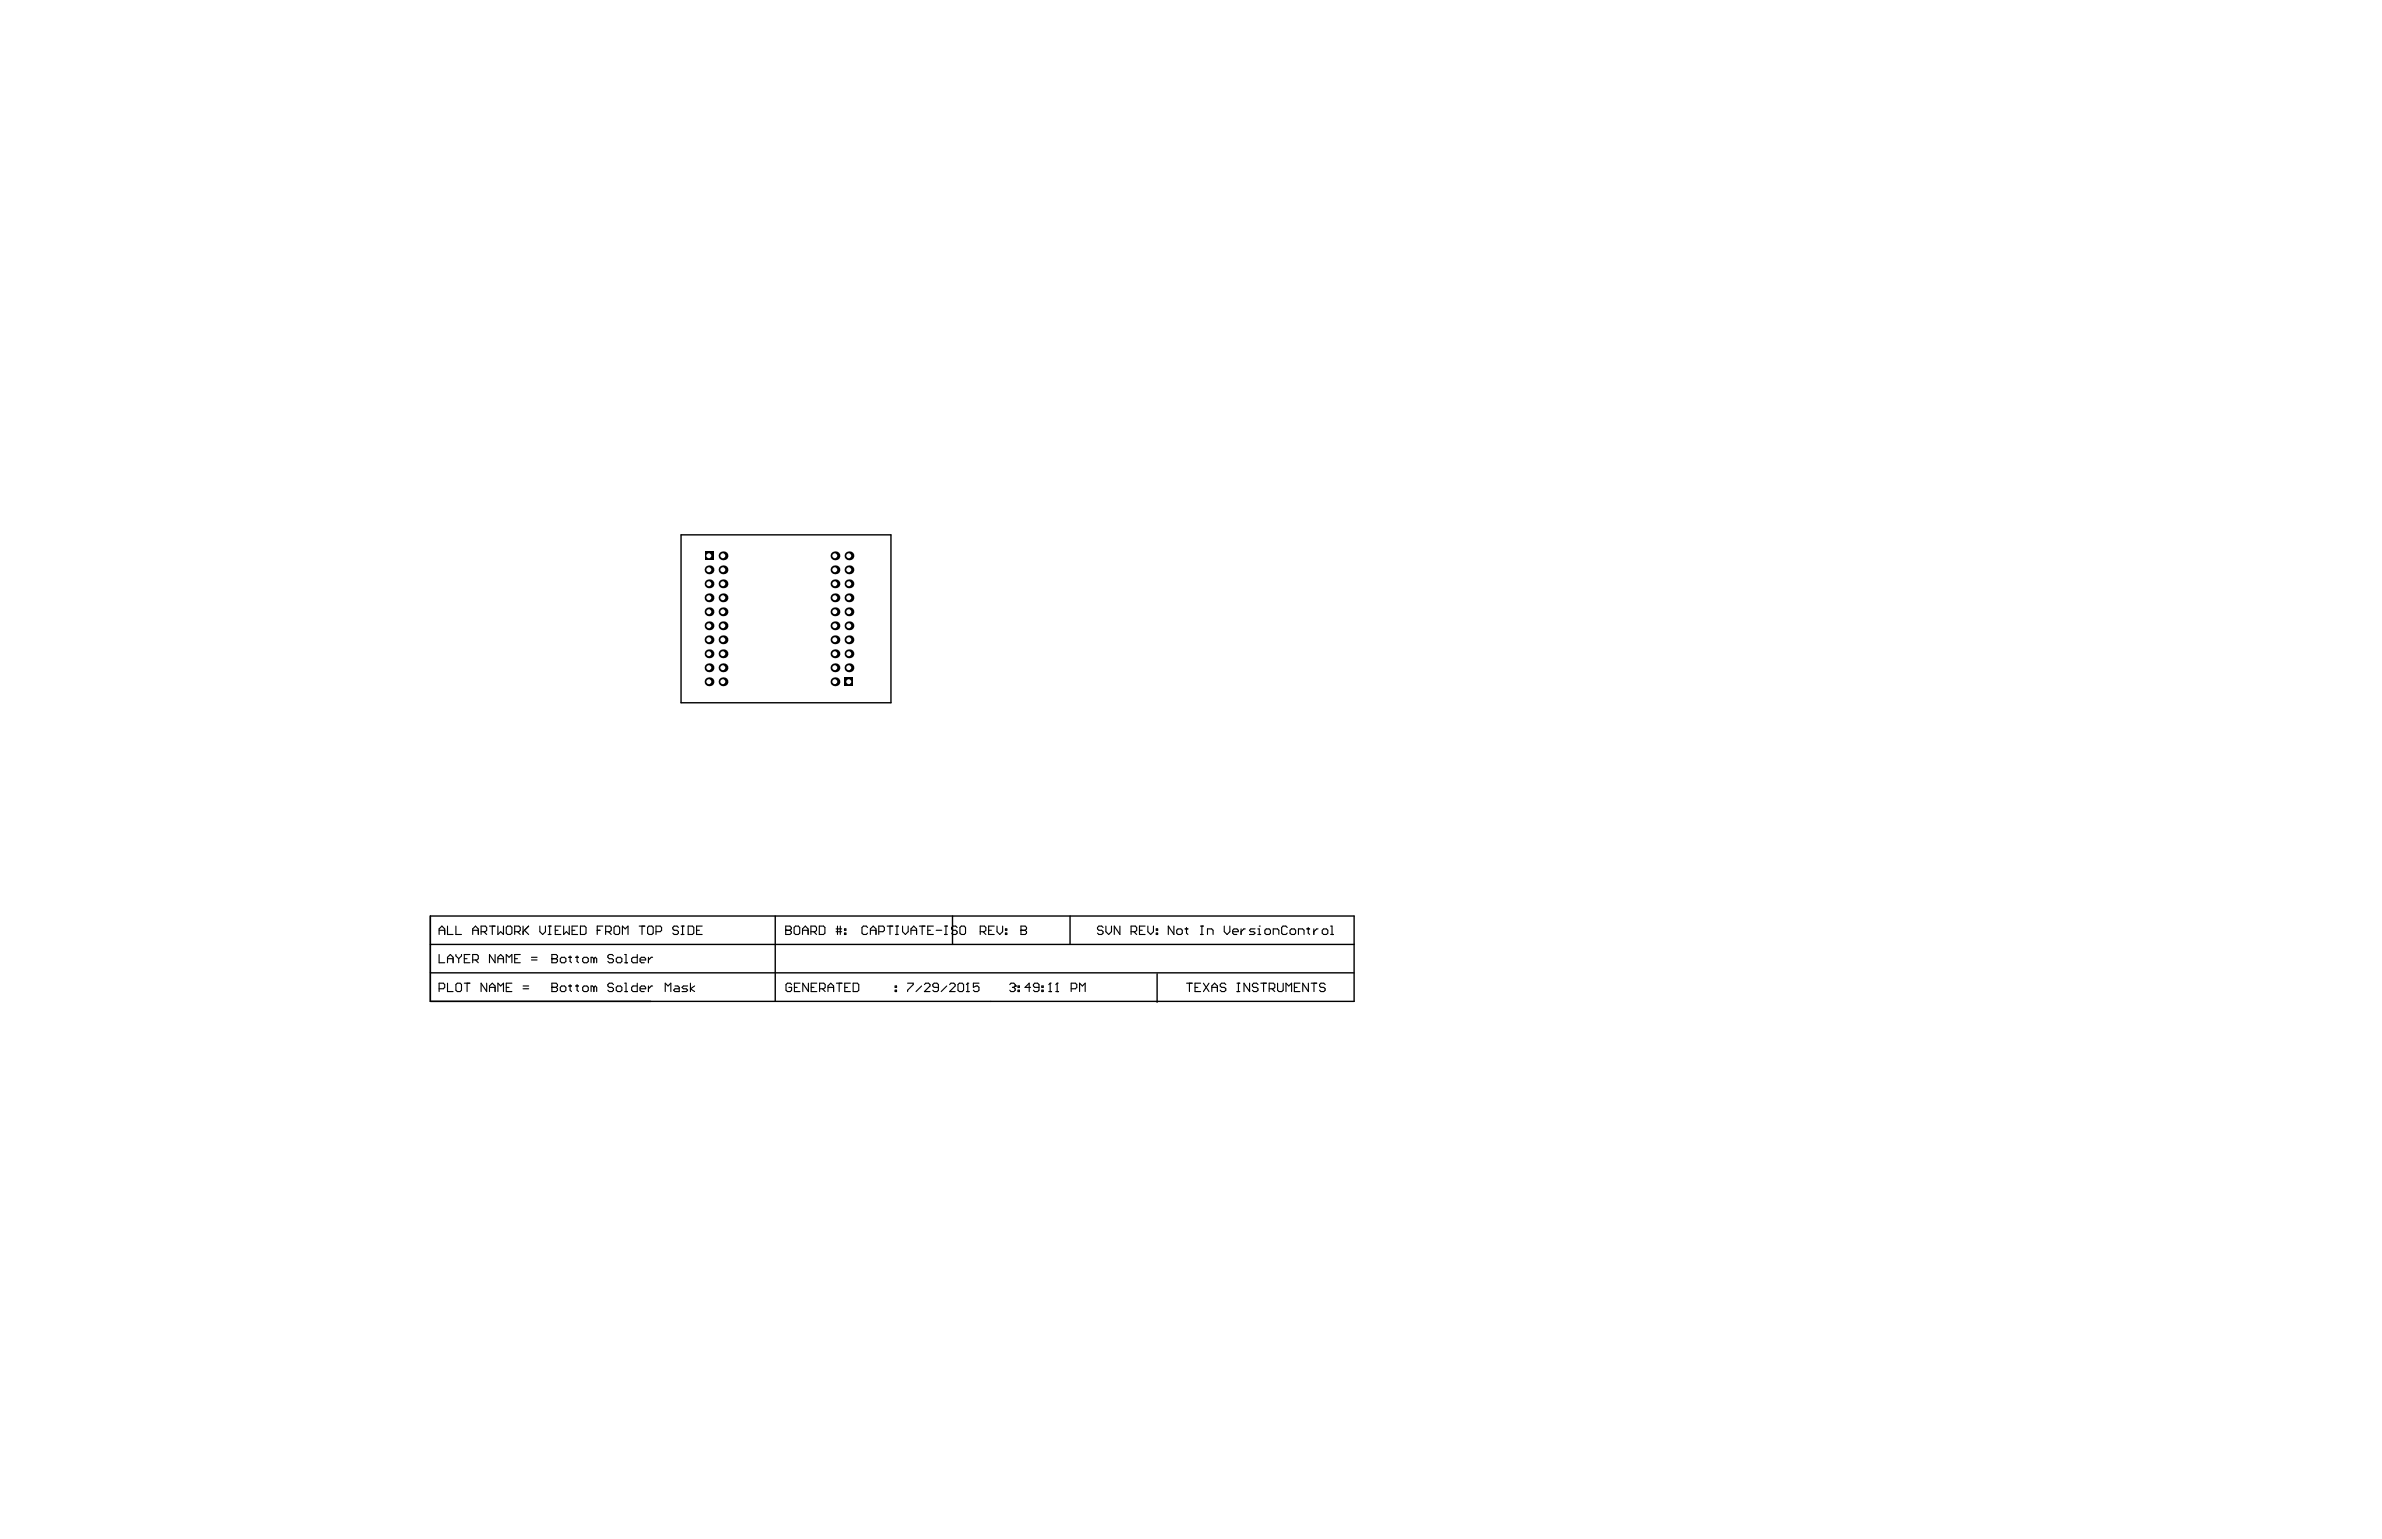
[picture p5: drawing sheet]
<svg xmlns="http://www.w3.org/2000/svg" width="432mm" height="279mm" viewBox="0 0 432 279" stroke-linecap="round" stroke-linejoin="round" font-family="sans-serif">
<path d="M123.5 97h38v30.4h-38zM78 166.1v15.5h167.5v-15.5h-167.5v15.5M78 176.4h167.4M78 171.2h167.5M140.5 166.1v15.5M172.7 166.1v5.1M194 166.1v5.1M209.8 176.6v5.1" fill="none" stroke="#000" stroke-width=".25"/>
<g fill="none" stroke="#000" stroke-width=".2">
<path d="M79.6 169.4v-1l.5-.5 .5 .5v1M79.6 173.1v1.5h1M79.6 179.3h.8l.2-.3v-.5l-.2-.2h-.8v1.5M79.6 168.7h1M81.1 167.9v1.5h1M81.1 174.6v-1l.5-.5 .5 .5v1M81.1 178.3v1.5h1M81.1 173.8h1M82.6 167.9v1.5h1.1M82.6 173.1v.2l.6 .5M82.9 178.3h.5l.3 .2v1l-.3 .3h-.5l-.3-.3v-1zM83.2 173.8v.8"/>
<path d="M83.7 173.1v.2l-.5 .5M84.2 178.3h1M84.2 173.8h.5M84.7 178.3v1.5M85.2 173.1h-1v1.5h1M85.7 168.7h1M85.7 174.1h.7l.3-.3v-.5l-.3-.2h-.7v1.5M85.7 169.4v-1l.5-.5 .5 .5v1M86.2 174.1l.5 .5M87.2 168.9h.8l.2-.2v-.5l-.2-.3h-.8v1.5M87.7 168.9l.5 .5M88.2 178.3v1.5l-1-1.5v1.5"/>
<path d="M88.7 179.8v-1l.5-.5 .5 .5v1M88.7 179h1M88.7 167.9h1M89.2 167.9v1.5M89.7 173.1v1.5l-1-1.5v1.5M90.3 167.9v1.5l.5-.5 .5 .5v-1.5M90.3 174.6v-1l.5-.5 .5 .5v1M90.3 179.8v-1.5l.5 .5 .5-.5v1.5M90.3 173.8h1M91.8 179h.5M91.8 174.6v-1.5l.5 .5 .5-.5v1.5M92 167.9h.5l.3 .3v1l-.3 .2h-.5l-.2-.2v-1z"/>
<path d="M92.8 178.3h-1v1.5h1M93.3 168.9h.8l.2-.2v-.5l-.2-.3h-.8v1.5M93.3 173.8h.5M93.8 168.9l.5 .5M94.3 173.1h-1v1.5h1M94.8 179.3h1M94.8 178.8h1M94.8 167.9v1.5M95.1 168.7l.7 .7M95.8 167.9l-1 1M96.3 174.1h1.1M96.3 173.6h1.1"/>
<path d="M97.9 167.9v1l.5 .5 .5-.5v-1M99.4 169.4h.5M99.4 167.9h.5M99.6 167.9v1.5M100 179h.1M100 173.8h.1M100 178.3h.8l.3 .2v.3l-.3 .2 .3 .3v.2l-.3 .3h-.8zM100 179h.8M100 173.1h.8l.3 .2v.3l-.3 .2 .3 .3v.2l-.3 .3h-.8zM100 173.8h.8M100.7 168.7h.5M101.7 167.9h-1v1.5h1"/>
<path d="M101.8 178.8h.5l.3 .2v.5l-.3 .3h-.5l-.2-.3v-.5zM101.8 173.6h.5l.3 .2v.5l-.3 .3h-.5l-.2-.3v-.5zM102.2 167.9v1.5l.5-.5 .5 .5v-1.5M103.1 178.8h.5M103.1 173.6h.5M103.3 173.3v1l.3 .3M103.3 178.5v1l.3 .3M103.7 168.7h.5M104.4 178.8h.5M104.4 173.6h.5M104.6 173.3v1l.3 .3M104.6 178.5v1l.3 .3"/>
<path d="M104.7 167.9h-1v1.5h1M105.2 167.9h.8l.2 .3v1l-.2 .2h-.8zM105.9 178.8h.5l.2 .2v.5l-.2 .3h-.5l-.3-.3v-.5zM105.9 173.6h.5l.2 .2v.5l-.2 .3h-.5l-.3-.3v-.5zM107.7 179l-.3-.2h-.3v1M107.7 173.8l-.3-.2h-.3v1M107.7 173.8v.8M107.7 179v.8M107.7 179l.2-.2 .3 .2v.8M107.7 173.8l.2-.2 .3 .2v.8M108.3 168.7h.5M109.3 167.9h-1v1.5"/>
<path d="M109.8 168.9h.7l.3-.2v-.5l-.3-.3h-.7v1.5M110.3 168.9l.5 .5M111.2 178.5l-.2-.2h-.6l-.2 .2v.3l.2 .2h.6l.2 .3v.2l-.2 .3h-.6l-.2-.3M111.2 173.3l-.2-.2h-.6l-.2 .2v.3l.2 .2h.6l.2 .3v.2l-.2 .3h-.6l-.2-.3M111.6 167.9h.5l.2 .3v1l-.2 .2h-.5l-.3-.2v-1zM112 178.8h.5l.2 .2v.5l-.2 .3h-.5l-.3-.3v-.5zM112 173.6h.5l.2 .2v.5l-.2 .3h-.5l-.3-.3v-.5zM112.8 169.4v-1.5l.5 .5 .5-.5v1.5M113.2 178.3h.3v1.5M113.2 179.8h.5M113.2 174.6h.5M113.2 173.1h.3v1.5"/>
<path d="M115.5 178.3v1.5h-.7l-.3-.3v-.5l.3-.2h.7M115.5 173.1v1.5h-.7l-.3-.3v-.5l.3-.2h.7M115.9 167.9h1M116 179.3h1v-.3l-.2-.2h-.5l-.3 .2v.5l.3 .3h.5M116 174.1h1v-.3l-.2-.2h-.5l-.3 .2v.5l.3 .3h.5M116.4 167.9v1.5M117.5 173.6v1M117.5 178.8v1M117.6 167.9h.6l.2 .3v1l-.2 .2h-.6l-.2-.2v-1zM118.3 178.8h-.2l-.6 .5M118.3 173.6h-.2l-.6 .5M118.9 168.9h.8l.2-.2v-.5l-.2-.3h-.8v1.5"/>
<path d="M120.6 179.8v-1.5l.5 .5 .5-.5v1.5M122.4 178.8h.5l.2 .2v.8h-.7l-.3-.3 .3-.2h.7M123 168.2l-.3-.3h-.5l-.2 .3v.2l.2 .3h.5l.3 .2v.3l-.3 .2h-.5l-.2-.2M123.5 169.4h.5M123.5 167.9h.5M123.7 167.9v1.5M124.7 178.8h-.8l-.3 .2 .3 .3h.5l.3 .2-.3 .3h-.8M124.8 167.9h.7l.3 .3v1l-.3 .2h-.7zM125.2 178.3v1.5M125.9 178.8l-.7 .5 .7 .5M126.3 168.7h.5M127.3 167.9h-1v1.5h1"/>
<path d="M142.4 168.7h.1M142.4 167.9h.8l.2 .3v.2l-.2 .3 .2 .2v.3l-.2 .2h-.8zM142.4 168.7h.8M143.5 178.5l-.3-.2h-.5l-.2 .2v1l.2 .3h.5l.3-.3v-.5h-.5M144 179h.5M144.2 167.9h.5l.3 .3v1l-.3 .2h-.5l-.2-.2v-1zM145 178.3h-1v1.5h1M145.5 168.7h1M145.5 169.4v-1l.5-.5 .5 .5v1M146.5 178.3v1.5l-1-1.5v1.5M147 168.9h.8l.2-.2v-.5l-.2-.3h-.8v1.5M147 179h.6"/>
<path d="M147.5 168.9l.5 .5M148.1 178.3h-1.1v1.5h1.1M148.5 167.9h.8l.2 .3v1l-.2 .2h-.8zM148.6 179.3h.7l.3-.3v-.5l-.3-.2h-.7v1.5M149.1 179.3l.5 .5M150.1 179h1M150.1 179.8v-1l.5-.5 .5 .5v1M151.6 168.9h1M151.6 168.4h1M151.6 178.3h1M151.8 167.9v1.5M152.1 178.3v1.5"/>
<path d="M152.3 167.9v1.5M153.1 169.2h.2v.2h-.2zM153.1 168.4h.2v.3h-.2zM153.1 179h.5M154.2 178.3h-1.1v1.5h1.1M154.7 178.3h.7l.3 .2v1l-.3 .3h-.7zM157.3 168.2l-.3-.3h-.5l-.2 .3v1l.2 .2h.5l.3-.2M157.8 168.7h1M157.8 169.4v-1l.5-.5 .5 .5v1M159.3 168.9h.8l.2-.2v-.5l-.2-.3h-.8v1.5M160.8 167.9h1M161.3 167.9v1.5"/>
<path d="M162.3 179.5h.2v.3h-.2zM162.3 178.8h.2v.2h-.2zM162.3 169.4h.6M162.3 167.9h.6M162.6 167.9v1.5M163.6 167.9v1l.5 .5 .5-.5v-1M164.5 178.3h1v.2l-1 1v.3M165.1 168.7h1.1M165.1 169.4v-1l.5-.5 .6 .5v1M166.7 167.9h1M167.1 178.8l-1.1 1M167.2 167.9v1.5"/>
<path d="M167.6 178.5l.2-.2h.5l.3 .2v.3l-1 1h1M168.2 168.7h.5M169.2 167.9h-1v1.5h1M169.7 168.7h1M170.1 179h-.8l-.2-.2v-.3l.2-.2h.6l.2 .2v1l-.2 .3h-.6l-.2-.3M171.2 169.4h.5M171.2 167.9h.5M171.5 167.9v1.5M171.6 178.8l-1 1M172.1 178.5l.3-.2h.5l.3 .2v.3l-1.1 1h1.1M173.5 168.2l-.2-.3h-.6l-.2 .3v.2l.2 .3h.6l.2 .2v.3l-.2 .2h-.6l-.2-.2M173.9 178.3h.5l.3 .2v1l-.3 .3h-.5l-.2-.3v-1z"/>
<path d="M174.3 167.9h.5l.2 .3v1l-.2 .2h-.5l-.3-.2v-1zM175.2 179.8h.5M175.4 178.3h.1M175.4 178.3v1.5M175.4 178.3l-.2 .2M177.5 178.3h-1.1v.7l.6-.2h.2l.3 .2v.5l-.3 .3h-.5l-.3-.3M177.7 168.9h.8l.2-.2v-.5l-.2-.3h-.8v1.5M178.2 168.9l.5 .5M179.2 168.7h.5M180.2 167.9h-1v1.5h1M180.7 167.9v1l.5 .5 .6-.5v-1M182.3 169.2h.2v.2h-.2z"/>
<path d="M182.3 168.4h.2v.3h-.2zM183 178.5l.3-.2h.5l.2 .2v.3M183.5 179h.3M183.8 179l.2 .3v.2l-.2 .3h-.5l-.3-.3M184 178.8h.1M184 178.8l-.2 .2M184.5 179.5h.3v.3h-.3zM184.5 178.8h.3v.2h-.3zM185.1 168.7h.1M185.1 167.9h.7l.3 .3v.2l-.3 .3 .3 .2v.3l-.3 .2h-.7zM185.1 168.7h.7M186.8 179h-1l.8-.7v1.5"/>
<path d="M188.3 179h-.7l-.3-.2v-.3l.3-.2h.5l.2 .2v1l-.2 .3h-.5l-.3-.3M188.9 179.5h.2v.3h-.2zM188.9 178.8h.2v.2h-.2zM190.1 179.8h.5M190.4 178.3h.1M190.4 178.3v1.5M190.4 178.3l-.3 .2M191.4 179.8h.5M191.6 178.3h.1M191.6 178.3v1.5M191.6 178.3l-.2 .2M194.2 179.3h.7l.3-.3v-.5l-.3-.2h-.7v1.5"/>
<path d="M195.7 179.8v-1.5l.5 .5 .5-.5v1.5M200 168.2l-.3-.3h-.5l-.3 .3v.2l.3 .3h.5l.3 .2v.3l-.3 .2h-.5l-.3-.2M200.5 167.9v1l.5 .5 .5-.5v-1M203 167.9v1.5l-1-1.5v1.5M205 168.9h.8l.3-.2v-.5l-.3-.3h-.8v1.5M205.5 168.9l.6 .5M206.6 168.7h.5M207.6 167.9h-1v1.5h1M208.1 167.9v1l.5 .5 .5-.5v-1M209.6 169.2h.3v.2h-.3zM209.6 168.4h.3v.3h-.3zM212.8 167.9v1.5l-1-1.5v1.5"/>
<path d="M213.6 168.4h.5l.2 .3v.5l-.2 .2h-.5l-.3-.2v-.5zM214.8 168.4h.5M215.1 168.2v1l.2 .2M215.1 178.3h1M215.6 178.3v1.5M216.6 179h.5M217.6 169.4h.5M217.6 167.9h.5M217.6 178.3h-1v1.5h1M217.9 167.9v1.5M218.2 178.3l1 1.5M218.9 169.4v-1h.7l.3 .3v.7"/>
<path d="M219.2 178.3l-1 1.5M219.7 179h1M219.7 179.8v-1l.5-.5 .5 .5v1M221.9 167.9v1l.5 .5 .5-.5v-1M222.2 178.5l-.2-.2h-.6l-.2 .2v.3l.2 .2h.6l.2 .3v.2l-.2 .3h-.6l-.2-.3M223.5 168.9h1v-.2l-.3-.3h-.5l-.2 .3v.5l.2 .2h.5M224.2 178.3h.5M224.2 179.8h.5M224.5 178.3v1.5M225 168.4v1M225.7 168.4h-.2l-.5 .5M226.5 178.3v1.5l-1-1.5v1.5"/>
<path d="M227.5 168.4h-.7l-.3 .3 .3 .2h.5l.2 .3-.2 .2h-.8M228 169.4h.5M228 168.4h.3v1M228 178.5l-.2-.2h-.5l-.3 .2v.3l.3 .2h.5l.2 .3v.2l-.2 .3h-.5l-.3-.3M228.3 167.9h.1M228.6 178.3h1M229.1 178.3v1.5M229.5 168.4h.5l.3 .3v.5l-.3 .2h-.5l-.2-.2v-.5zM230.1 179.3h.7l.3-.3v-.5l-.3-.2h-.7v1.5M230.6 179.3l.5 .5M230.8 169.4v-1h.8l.2 .3v.7M231.6 178.3v1.2l.2 .3h.6l.2-.3v-1.2"/>
<path d="M233.1 179.8v-1.5l.5 .5 .5-.5v1.5M233.3 168.2l-.2-.3h-.5l-.3 .3v1l.3 .2h.5l.2-.2M234.1 168.4h.5l.3 .3v.5l-.3 .2h-.5l-.2-.2v-.5zM234.6 179h.5M235.4 169.4v-1h.7l.3 .3v.7M235.7 178.3h-1.1v1.5h1.1M236.9 168.4h.5M237.2 168.2v1l.2 .2M237.2 178.3v1.5l-1-1.5v1.5M237.7 178.3h1M238.2 168.4v1M238.2 178.3v1.5"/>
<path d="M238.9 168.4h-.2l-.5 .5M239.9 168.4h.5l.3 .3v.5l-.3 .2h-.5l-.2-.2v-.5zM240.2 178.5l-.2-.2h-.5l-.3 .2v.3l.3 .2h.5l.2 .3v.2l-.2 .3h-.5l-.3-.3M241.2 169.4h.5M241.2 167.9h.3v1.5"/>
</g>
<path d="M153.1 122.8h1.6v1.6h-1.6z" fill-rule="evenodd" fill="#000"/>
<circle cx="153.9" cy="123.6" r=".44" fill="#fff"/>
<circle cx="153.9" cy="113.5" r=".8" fill="#000"/>
<circle cx="153.9" cy="113.5" r=".44" fill="#fff"/>
<circle cx="153.9" cy="103.3" r=".8" fill="#000"/>
<circle cx="153.9" cy="103.3" r=".44" fill="#fff"/>
<circle cx="153.9" cy="118.5" r=".8" fill="#000"/>
<circle cx="153.9" cy="118.5" r=".44" fill="#fff"/>
<circle cx="153.9" cy="121.1" r=".8" fill="#000"/>
<circle cx="153.9" cy="121.1" r=".44" fill="#fff"/>
<circle cx="153.9" cy="110.9" r=".8" fill="#000"/>
<circle cx="153.9" cy="110.9" r=".44" fill="#fff"/>
<circle cx="153.9" cy="116" r=".8" fill="#000"/>
<circle cx="153.9" cy="116" r=".44" fill="#fff"/>
<circle cx="153.9" cy="105.9" r=".8" fill="#000"/>
<circle cx="153.9" cy="105.8" r=".44" fill="#fff"/>
<circle cx="153.9" cy="108.4" r=".8" fill="#000"/>
<circle cx="153.9" cy="108.4" r=".44" fill="#fff"/>
<circle cx="153.9" cy="100.8" r=".8" fill="#000"/>
<circle cx="153.9" cy="100.8" r=".44" fill="#fff"/>
<circle cx="128.5" cy="123.6" r=".8" fill="#000"/>
<circle cx="128.5" cy="123.6" r=".44" fill="#fff"/>
<circle cx="131.1" cy="123.6" r=".8" fill="#000"/>
<circle cx="131" cy="123.6" r=".44" fill="#fff"/>
<circle cx="128.5" cy="113.5" r=".8" fill="#000"/>
<circle cx="128.5" cy="113.5" r=".44" fill="#fff"/>
<circle cx="131.1" cy="113.5" r=".8" fill="#000"/>
<circle cx="131" cy="113.5" r=".44" fill="#fff"/>
<circle cx="128.5" cy="103.3" r=".8" fill="#000"/>
<circle cx="128.5" cy="103.3" r=".44" fill="#fff"/>
<circle cx="131.1" cy="103.3" r=".8" fill="#000"/>
<circle cx="131" cy="103.3" r=".44" fill="#fff"/>
<circle cx="151.4" cy="123.6" r=".8" fill="#000"/>
<circle cx="151.3" cy="123.6" r=".44" fill="#fff"/>
<circle cx="151.4" cy="113.5" r=".8" fill="#000"/>
<circle cx="151.3" cy="113.5" r=".44" fill="#fff"/>
<circle cx="151.4" cy="103.3" r=".8" fill="#000"/>
<circle cx="151.3" cy="103.3" r=".44" fill="#fff"/>
<circle cx="128.5" cy="118.5" r=".8" fill="#000"/>
<circle cx="128.5" cy="118.5" r=".44" fill="#fff"/>
<circle cx="131.1" cy="118.5" r=".8" fill="#000"/>
<circle cx="131" cy="118.5" r=".44" fill="#fff"/>
<circle cx="128.5" cy="121.1" r=".8" fill="#000"/>
<circle cx="128.5" cy="121.1" r=".44" fill="#fff"/>
<circle cx="131.1" cy="121.1" r=".8" fill="#000"/>
<circle cx="131" cy="121.1" r=".44" fill="#fff"/>
<circle cx="128.5" cy="110.9" r=".8" fill="#000"/>
<circle cx="128.5" cy="110.9" r=".44" fill="#fff"/>
<circle cx="131.1" cy="110.9" r=".8" fill="#000"/>
<circle cx="131" cy="110.9" r=".44" fill="#fff"/>
<circle cx="128.5" cy="116" r=".8" fill="#000"/>
<circle cx="128.5" cy="116" r=".44" fill="#fff"/>
<circle cx="131.1" cy="116" r=".8" fill="#000"/>
<circle cx="131" cy="116" r=".44" fill="#fff"/>
<circle cx="128.5" cy="105.9" r=".8" fill="#000"/>
<circle cx="128.5" cy="105.8" r=".44" fill="#fff"/>
<circle cx="131.1" cy="105.9" r=".8" fill="#000"/>
<circle cx="131" cy="105.8" r=".44" fill="#fff"/>
<circle cx="128.5" cy="108.4" r=".8" fill="#000"/>
<circle cx="128.5" cy="108.4" r=".44" fill="#fff"/>
<circle cx="131.1" cy="108.4" r=".8" fill="#000"/>
<circle cx="131" cy="108.4" r=".44" fill="#fff"/>
<circle cx="151.4" cy="118.5" r=".8" fill="#000"/>
<circle cx="151.3" cy="118.5" r=".44" fill="#fff"/>
<circle cx="151.4" cy="121.1" r=".8" fill="#000"/>
<circle cx="151.3" cy="121.1" r=".44" fill="#fff"/>
<circle cx="151.4" cy="110.9" r=".8" fill="#000"/>
<circle cx="151.3" cy="110.9" r=".44" fill="#fff"/>
<circle cx="151.4" cy="116" r=".8" fill="#000"/>
<circle cx="151.3" cy="116" r=".44" fill="#fff"/>
<circle cx="151.4" cy="105.9" r=".8" fill="#000"/>
<circle cx="151.3" cy="105.8" r=".44" fill="#fff"/>
<circle cx="151.4" cy="108.4" r=".8" fill="#000"/>
<circle cx="151.3" cy="108.4" r=".44" fill="#fff"/>
<path d="M127.7 100h1.6v1.6h-1.6z" fill-rule="evenodd" fill="#000"/>
<circle cx="128.5" cy="100.8" r=".44" fill="#fff"/>
<circle cx="131.1" cy="100.8" r=".8" fill="#000"/>
<circle cx="131" cy="100.8" r=".44" fill="#fff"/>
<circle cx="151.4" cy="100.8" r=".8" fill="#000"/>
<circle cx="151.3" cy="100.8" r=".44" fill="#fff"/>
</svg>
